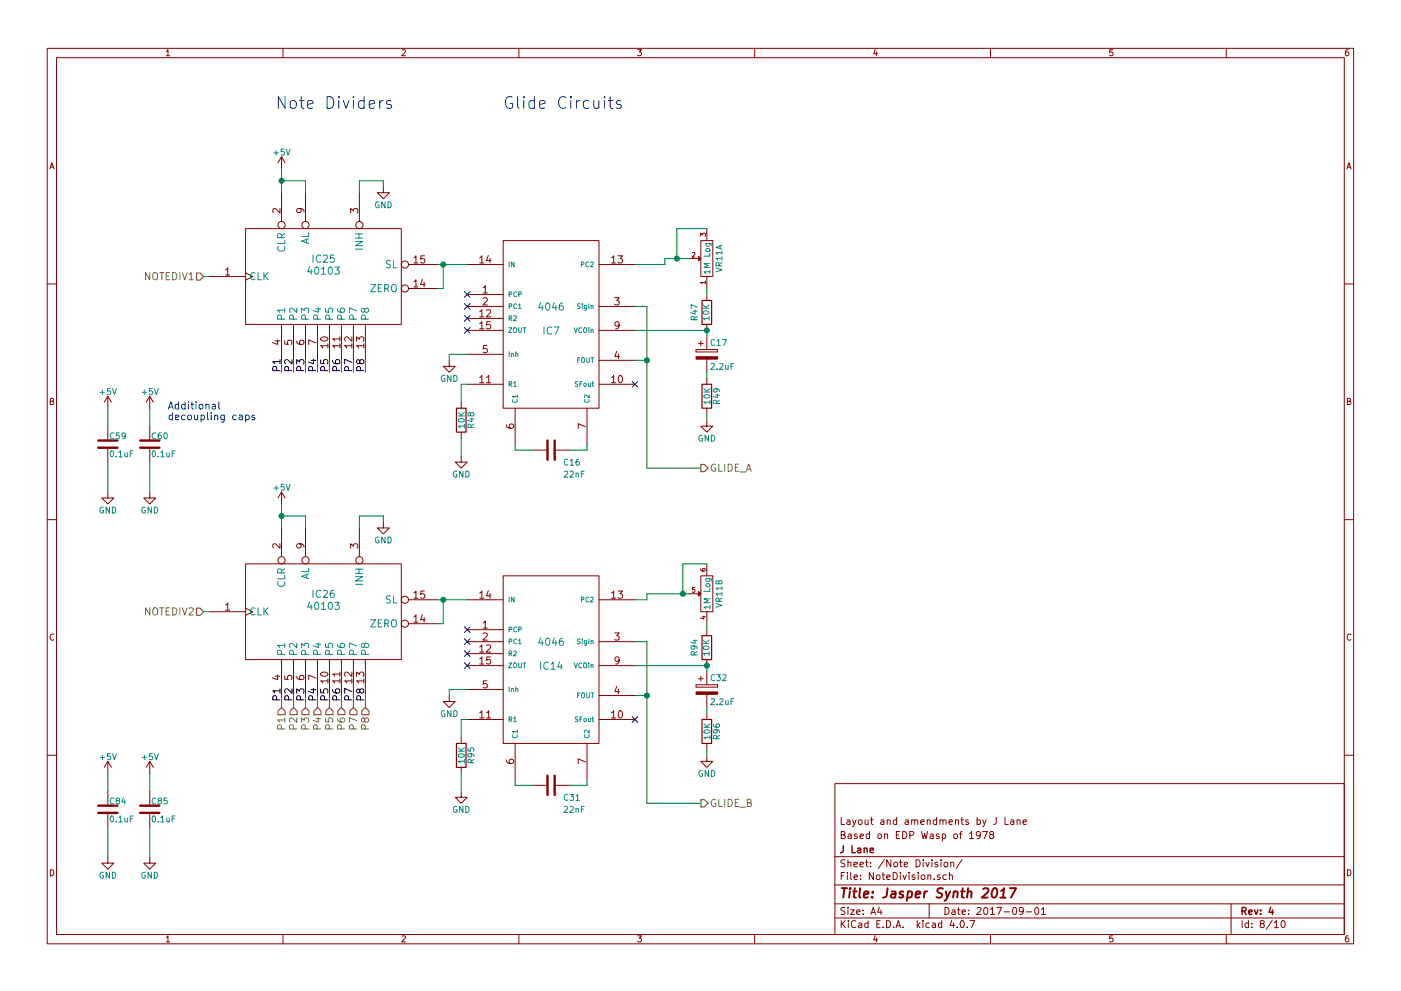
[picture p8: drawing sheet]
<svg xmlns="http://www.w3.org/2000/svg" width="297mm" height="210mm" viewBox="0 0 297 210" stroke-linecap="round" stroke-linejoin="round" font-family="sans-serif">
<g fill="none" stroke="#840000" stroke-width=".21">
<path d="M10 10.3h277v189.9h-277zM12 12.2h273v186.1h-273zM35.3 10.9l.3-.4v1.3M35.3 11.8h.7M60 10.3v1.9M85.2 10.6l.5-.1 .3 .4-.8 .9h.8M110 10.3v1.9M135.2 10.5h.8l-.4 .5 .3 .1 .1 .2-.1 .4-.2 .1-.5-.1M160 10.3v1.9M185.5 10.5l-.3 .9h.8M185.9 11v.8M210 10.3v1.9"/>
<path d="M235.9 10.5h-.6v.6h.6l.1 .5-.3 .2-.4-.1M260 10.3v1.9M285.9 10.5l-.4 .1-.2 .2-.1 .8 .3 .2 .4-.1 .1-.4-.1-.2-.4-.1-.3 .3M10.6 35.8l.4-1.3 .4 1.3M10.7 35.5h.6M59.7 33.3v2.5M59.7 33.3l-.8 1.2M59.7 33.3l.8 1.2M81.3 39.6v1.3h1.2l-1.2 1.3-1.3-1.3h1.3M285.6 35.8l.4-1.3 .4 1.3M285.7 35.5h.6M44.4 58.7h7.7"/>
<path d="M47.8 57.2l.5-.4v1.5M47.8 58.3h.9M52.1 48.5h33v20.3h-33zM52.1 57.9l1.5 .8-1.5 .7M59.4 44.2v1l-1.1-1-.5 .3 .2 .6M59.7 40.9v6.1M63.6 44.2l.3 .3v.3l-.3 .3h-.5l-.2-.6a.96 .96 0 0 1 1.5 .2v.3M64.8 40.9v6.1M74.3 45.2v-1l.6 .5 .3-.5 .5 .1 .2 .2-.2 .7M76.2 40.9v6.1M86.6 56.1h6.1M87.7 59.8l.5-.4v1.5"/>
<path d="M87.7 54.7l.5-.4v1.5M87.7 55.8h.9M89.6 59.3l-.4 1.1h.9M89.9 59.9v1M90 54.3h-.7l-.1 .7 .2-.1h.5l.2 .6-.3 .3-.6-.2M99.1 56.1h7.6M101.7 54.7l.5-.4v1.5M101.7 55.8h.9M103.5 54.2l-.4 1.1h1M103.9 54.8v1M106.7 51h20.3v35.6h-20.3zM127 56.1h7.6"/>
<path d="M129.6 54.7l.5-.4v1.5M129.6 55.8h.9M131 54.3h1l-.5 .6 .5 .2-.1 .5-.2 .2-.7-.2M146 54.9h2.1M146.8 53.6l.4-.1 .1 .3-.6 .8h.6M148.5 50.1v-.6l.4 .3 .1-.3h.5v.6M148.6 51h2.5v7.7h-2.5zM149.6 59.9h-1.1l.3 .3M149.6 59.7v.5M149.9 48.5v2.5M149.9 58.7v2.5M10 60.2h2"/>
<path d="M58.3 72.3h1.1M58.9 72.1v1l-1.1-.4M59.7 68.8v7.6M60.4 72.3v.7l.7 .1-.1-.3v-.5l.6-.1 .3 .3-.2 .6M62.2 68.8v7.6M62.9 72.3l.1 .5a.99 .99 0 0 0 1.4 0l-.1-.5-.5-.1-.3 .3v.3l.3 .3M64.8 68.8v7.6M67 72.8l-1.5-.7v1M67.3 68.8v7.6M68.1 71.7a.89 .89 0 0 1 1.4 .3 .86 .86 0 0 1-.8 .4 .86 .86 0 0 1-.7-.5zM69.5 73.3h-1.5l.4 .5M69.5 72.9v.9"/>
<path d="M69.8 68.8v7.6M72.1 73.3h-1.6l.5 .5M72.1 71.9h-1.6l.5 .5M72.1 71.5v.9M72.1 72.9v.9M72.4 68.8v7.6M74.6 73.3h-1.5l.4 .5M74.6 71.5v.9l-1.1-.9-.4 .3 .1 .6M74.6 72.9v.9M74.9 68.8v7.6M75.6 72.4v-.9l.6 .5 .3-.5h.5l.1 .3-.1 .6M77.1 73.3h-1.5l.4 .5"/>
<path d="M77.1 72.9v.9M77.5 68.8v7.6M86.6 61.2h6.1M87.7 60.9h.9M95.2 76.4v1.3h1.3l-1.3 1.3-1.2-1.3h1.2M99.1 62.5h7.6M99.1 65h7.6M99.1 75.2h7.6M99.1 70.1h7.6M99.1 67.6h7.6M101.7 66.1l.5-.4v1.5M101.7 68.7l.5-.5v1.6"/>
<path d="M101.7 67.2h.9M101.7 69.8h.9M102.4 61.1l.5-.5v1.5M102.4 63.3l.6-.1 .3 .4-.9 1.1h.9M102.4 62.1h.9M103.1 65.9l.6-.2 .3 .4-.9 1.1h.9M103.3 73.3h-.8l-.1 .8 .3-.2 .5 .1 .1 .6-.3 .2-.6-.1M104 68.2h-.8l-.1 .8 .3-.2 .5 .1 .1 .6-.3 .3-.6-.2M127 65h7.6M127 76.4h7.6M127 70.1h7.6M130.3 63.2h1l-.5 .5 .5 .3-.1 .5-.2 .2-.7-.2"/>
<path d="M130.8 74.5l-.4 1.1h.9M131.1 75.1v1M131.2 79.8l.3-.1a.81 .81 0 0 1 .5 .7 .81 .81 0 0 1-.5 .8l-.3-.2-.1-.4zM131.3 68.9l-.3 .3h-.3l-.3-.3 .1-.5 .5-.2a.96 .96 0 0 1-.2 1.6h-.3M147.6 74.2v.5zM147.6 74.7h4.5zM147.6 74.2h4.5zM148.1 72.9h1M148.6 72.4v1M149.9 62.5v1.2M149.9 68.8v1.3M149.9 71.4v2.8"/>
<path d="M149.9 76.2v2.8M152.1 74.2v.5zM285 60.2h2M10.7 85.1h.5l.1-.5-.6-.1v1.3h.5l.2-.4-.3-.3M22.9 84.1v2.5M22.9 90.4v2.8M22.9 95.2v2.8M22.9 84.1l-.8 1.2M22.9 84.1l.7 1.2M31.7 84.1v2.5M31.7 90.4v2.8M31.7 95.2v2.8"/>
<path d="M31.7 84.1l-.7 1.2M31.7 84.1l.8 1.2M97.8 96.8v1.2h1.3l-1.3 1.3-1.3-1.3h1.3M97.8 85.3v1.3M97.8 91.7v1.3M99.1 81.5h7.6M101.7 80.1l.5-.4v1.5M101.7 81.2h.9M103.1 80.1l.5-.4v1.5M103.1 81.2h.9M107.4 90.1v.4a.99 .99 0 0 0 1.5 0l-.2-.5h-.5l-.3 .3v.2l.3 .4M109.2 86.6v7.6"/>
<path d="M113 95.5h2.8M117.9 95.5h2.7M124.1 90.5l-1.5-.6v1M124.5 86.6v7.6M127 81.5h7.6M129.6 80.1l.5-.4v1.5M129.6 81.2h.9M149.9 89.1v1.3h1.2l-1.2 1.3-1.3-1.3h1.3M149.9 80.3v1.2M149.9 86.6v1.3M285.7 85.1h.5l.1-.5-.6-.1v1.3h.5l.2-.4-.3-.3M10 110.3h2"/>
<path d="M22.9 104.4v1.3h1.2l-1.2 1.2-1.3-1.2h1.3M31.7 104.4v1.3h1.3l-1.3 1.2-1.2-1.2h1.2M52.1 119.6h33v20.3h-33zM59.4 115.4v.9l-1.1-.9-.5 .3 .2 .6M59.7 104.4v2.5M59.7 112v6.1M59.7 104.4l-.8 1.3M59.7 104.4l.8 1.3M63.6 115.4l.3 .3v.2l-.3 .4-.5-.1-.2-.5a.96 .96 0 0 1 1.5 .1v.3M64.8 112v6.1M74.3 116.3v-.9l.6 .5 .3-.5h.5l.2 .3-.2 .6M76.2 112v6.1"/>
<path d="M81.3 110.7v1.3h1.2l-1.2 1.3-1.3-1.3h1.3M149.9 119.6v2.6M285 110.3h2M11.4 134.6a.58 .58 0 0 0-.8 .6 .58 .58 0 0 0 .8 .5M44.4 129.8h7.7M47.8 128.4l.5-.5v1.6M47.8 129.5h.9M52.1 129l1.5 .8-1.5 .8M59.7 139.9v7.7M62.2 139.9v7.7M64.8 139.9v7.7M67.3 139.9v7.7"/>
<path d="M69.8 139.9v7.7M72.4 139.9v7.7M74.9 139.9v7.7M77.5 139.9v7.7M86.6 132.3h6.1M86.6 127.2h6.1M87.7 130.9l.5-.4v1.5M87.7 125.8l.5-.4v1.5M87.7 132h.9M87.7 126.9h.9M89.6 130.4l-.4 1.1h.9M89.9 131v1"/>
<path d="M90 125.4h-.7l-.1 .7 .2-.1 .5 .1 .2 .5-.3 .3-.6-.1M99.1 127.2h7.6M99.1 133.6h7.6M99.1 136.1h7.6M99.1 138.7h7.6M101.7 137.3l.5-.5v1.5M101.7 125.8l.5-.4v1.5M101.7 139.8l.5-.4v1.5M101.7 126.9h.9M101.7 138.3h.9M102.4 132.2l.5-.5v1.6M102.4 134.4l.6-.1 .3 .4-.9 1.1h.9"/>
<path d="M102.4 133.3h.9M103.1 137l.6-.2 .3 .5-.9 1h.9M103.5 125.3l-.4 1.1h1M103.9 125.9v1M104 139.4h-.8l-.1 .7 .3-.2 .5 .1 .1 .6-.3 .3-.6-.2M106.7 122.2h20.3v35.5h-20.3zM127 127.2h7.6M127 136.1h7.6M129.6 125.8l.5-.4v1.5M129.6 126.9h.9M130.3 134.3h1l-.5 .6 .5 .2-.1 .6-.2 .1-.7-.1M131 125.4h1l-.5 .6 .5 .3-.1 .5-.2 .1-.7-.1"/>
<path d="M146 126h2.1M147.3 124.7h-.5v.4h.5v.5h-.5M148.5 120.7l.1 .4 .8 .1 .2-.2-.1-.4-.5 .1-.1 .3 .2 .2M148.6 122.2h2.5v7.6h-2.5zM148.9 130.9h.7M149.2 130.7v.6l-.7-.2M149.9 129.8v2.5M149.9 133.6v1.3M149.9 139.9v1.3M286.4 134.6a.58 .58 0 0 0-.8 .6 .58 .58 0 0 0 .8 .5M58.3 143.5h1.1M58.9 143.2v1l-1.1-.4"/>
<path d="M60.4 143.4v.7l.7 .1-.1-.2v-.5l.6-.2 .3 .3-.2 .6M62.9 143.5l.1 .4a.99 .99 0 0 0 1.4 0l-.1-.5-.5-.1-.3 .3v.3l.3 .3M67 143.9l-1.5-.7v1M68.1 142.8a.89 .89 0 0 1 1.4 .3 .86 .86 0 0 1-.8 .4 .86 .86 0 0 1-.7-.5zM69.5 144.5h-1.5l.4 .4M69.5 144v.9M72.1 144.5h-1.6l.5 .4M72.1 143h-1.6l.5 .5M72.1 142.6v.9M72.1 144v.9M74.6 144.5h-1.5l.4 .4M74.6 142.6v.9l-1.1-.9-.4 .3 .1 .6"/>
<path d="M74.6 144v.9M75.6 143.5v-.9l.6 .5 .3-.5 .5 .1 .1 .2-.1 .6M77.1 144.5h-1.5l.4 .4M77.1 144v.9M95.2 147.6v1.2h1.3l-1.3 1.3-1.2-1.3h1.2M97.8 156.5v1.2M99.1 146.3h7.6M99.1 141.2h7.6M99.1 152.6h7.6M101.7 151.2l.5-.4v1.5M101.7 152.3h.9M101.7 140.9h.9"/>
<path d="M103.1 151.2l.5-.4v1.5M103.1 152.3h.9M103.3 144.4h-.8l-.1 .8 .3-.2 .5 .1 .1 .6-.3 .3-.6-.2M109.2 157.7v7.6M124.5 157.7v7.6M127 147.6h7.6M127 141.2h7.6M127 152.6h7.6M129.6 151.2l.5-.4v1.5M129.6 152.3h.9M130.8 145.6l-.4 1.1h.9M131.1 146.2v1"/>
<path d="M131.2 150.9l.3-.1a.81 .81 0 0 1 .5 .8 .81 .81 0 0 1-.5 .7l-.3-.1-.1-.5zM131.3 140l-.3 .3h-.3l-.3-.3 .1-.5 .5-.1a.96 .96 0 0 1-.2 1.5h-.3M147.6 145.3v.5zM147.6 145.8h4.5zM147.6 145.3h4.5zM148.1 144h1M148.6 143.5v1M149.9 142.5v2.8M149.9 147.3v2.8M149.9 151.4v1.2M149.9 157.7v1.3M152.1 145.3v.5z"/>
<path d="M10 160.2h2M22.9 161.5v2.6M22.9 167.9v2.8M22.9 172.7v2.8M22.9 161.5l-.8 1.3M22.9 161.5l.7 1.3M31.7 161.5v2.6M31.7 167.9v2.8M31.7 172.7v2.8M31.7 161.5l-.7 1.3M31.7 161.5l.8 1.3M97.8 167.9v1.3h1.3l-1.3 1.2-1.3-1.2h1.3"/>
<path d="M97.8 162.8v1.3M107.4 161.2v.5a.99 .99 0 0 0 1.5 0l-.2-.5-.5-.1-.3 .3v.3l.3 .3M113 166.6h2.8M117.9 166.6h2.7M124.1 161.7l-1.5-.7v1M149.9 160.3v1.2h1.2l-1.2 1.3-1.3-1.3h1.3M177 166.3h108v32h-108zM178.4 177.1l.7-.1v-.4l-.2-.2h-.5v1.5h.5l.2-.1 .1-.4-.3-.3M178.4 173.4v1.5h.7M179.6 174h.6v.9M179.9 177h.5l.1 .9M180.2 174.3l-.7 .3 .2 .3 .5-.1"/>
<path d="M180.5 177.3l-.7 .3 .2 .3 .5-.1M180.8 173.9l.3 1M181.5 173.9l-.5 1.4-.2 .1M181.7 177l-.3-.1-.3 .2 .1 .3 .5 .1v.3h-.6M182.1 174.1l.2-.2 .4 .2 .1 .5-.1 .2-.4 .1-.2-.1zM182.3 177.4l.8-.1-.1-.3-.4-.1-.3 .2 .1 .7h.6M183.4 173.9l.1 .9 .3 .1 .2-.1M184 173.9v1M184.4 177l-.5-.1-.3 .3 .1 .6 .2 .1 .5-.1M184.4 176.4v1.5M184.6 173.9h.5M184.8 173.4v1.3l.3 .2"/>
<path d="M186.2 177.1l.2-.2 .4 .2 .1 .5-.1 .2-.4 .1-.2-.1zM186.8 174h.6v.9M187.4 174.3l-.7 .3 .2 .3 .5-.1M187.6 177.1l.2-.2 .3 .1 .1 .9M187.6 176.9v1M188.1 174.1l.2-.2 .4 .1v.9M188.1 173.9v1M190 177.1h.6M190.1 174l-.4-.1-.3 .3 .1 .6 .2 .1 .4-.1M190.1 173.4v1.5M190.8 176.4h-.8v1.5h.8M191.4 176.4a.76 .76 0 0 1 .9 .8 .76 .76 0 0 1-.9 .7z"/>
<path d="M191.9 174h.6l.1 .9M192.6 174.3l-.7 .3 .2 .3 .5-.1M192.9 177.2l.7-.1 .2-.2-.1-.3-.2-.2h-.6v1.5M193.3 174.1l.2-.2 .4 .1v.9M193.3 173.9v1M193.9 174.1l.3-.2 .3 .1 .1 .9M195.2 174.4l.7-.1v-.3l-.4-.1-.3 .2 .1 .7h.6M195.4 176.4l.3 1.5 .3-1 .3 1 .4-1.5M196.6 174.1l.2-.2 .4 .1v.9M196.6 173.9v1M197.2 177h.6l.1 .9M197.9 177.3l-.7 .3 .2 .3 .5-.1"/>
<path d="M198.6 174l-.5-.1-.2 .3v.6l.2 .1 .5-.1M198.6 173.4v1.5M199.1 177l-.4-.1-.2 .2 .1 .3 .5 .1v.3h-.6M199.3 174.1l.2-.2 .4 .1v.9M199.3 173.9v1M199.8 177l.4-.1 .3 .3-.1 .6h-.6M199.8 176.9v1.5M199.9 174.1l.3-.2 .3 .1 .1 .9M201.2 174.4l.7-.1v-.3l-.5-.1-.2 .2 .1 .7h.6M202.3 177.1l.2-.2 .4 .2 .1 .5-.1 .2-.4 .1-.2-.1zM202.6 174.1l.2-.2 .4 .1v.9M202.6 173.9v1"/>
<path d="M203.4 176.9h.6M203.7 173.9h.6M203.9 173.4v1.3l.4 .2M204 176.4l-.4 .3v1.2M205.3 174l-.3-.1-.3 .2 .1 .3 .5 .1v.3h-.6M205.6 176.9l.4-.5v1.5M205.6 177.9h.8M207.2 174l.4-.1 .3 .3-.2 .6h-.5M207.2 173.4v1.5M207.8 177.1l-.2 .3h-.3l-.3-.3v-.4l.3-.3h.3l.2 .3a1.01 1.01 0 0 1-.4 1.2h-.3M208.3 176.4h1l-.6 1.5M208.4 173.9l.3 1"/>
<path d="M209.1 173.9l-.5 1.4-.2 .1M210.1 177.1l-.3-.3 .1-.2 .2-.2 .4 .1 .2 .2-.1 .2-.5 .2-.3 .3v.2l.3 .3h.3l.3-.3v-.2l-.3-.3M211.2 173.4v1.3l-.6 .2M213.1 173.4v1.5h.7M214.3 174h.6v.9M214.9 174.3l-.7 .3 .3 .3 .4-.1M215.6 174.1l.2-.2 .4 .1 .1 .9M215.6 173.9v1M216.9 174.4l.7-.1v-.3l-.5-.1-.2 .2 .1 .7h.6M285 160.2h2M10.7 184.5a.65 .65 0 0 1 .7 .7 .65 .65 0 0 1-.7 .6zM22.9 181.9v1.2h1.2l-1.2 1.3-1.3-1.3h1.3"/>
<path d="M31.7 181.9v1.2h1.3l-1.3 1.3-1.2-1.3h1.2M35.3 198.9l.3-.4v1.3M35.3 199.8h.7M60 198.3v1.9M85.2 198.6l.5-.1 .3 .4-.8 .9h.8M110 198.3v1.9M135.2 198.5h.8l-.4 .5 .3 .1 .1 .2-.1 .4-.2 .1-.5-.1M160 198.3v1.9M177 194.8h108M177 191.8h108M177 187.8h108M177 181.8h108"/>
<path d="M178.4 195.3v1.5M178.4 185.8h.5M178.6 196l.6 .8M179.1 185.1h-.7v1.5M179.1 192.6l-.5-.1-.3 .3 .1 .3 .7 .4v.4l-.2 .1-.6-.1M179.1 182.5l-.5-.1-.3 .3 .1 .3 .7 .4v.4l-.2 .1-.6-.1M179.2 195.3l-.8 .9M179.7 185.1v.2M179.7 185.6v1M179.8 192.5v.2M179.8 183.1l.2-.2 .4 .1v.9M179.8 182.4v1.5"/>
<path d="M179.8 193v1M179.9 195.3v.2M179.9 195.8v1M180.3 193h.8l-.8 1h.8M180.4 185.1v1.3l.2 .2M181.1 183.4l.7-.1-.1-.3-.4-.1-.2 .2v.7h.6M181.1 186.1l.7-.1-.1-.3-.4-.1-.2 .2 .1 .7h.5M181.4 195.5a.71 .71 0 0 0-1 .5 .71 .71 0 0 0 .8 .8l.2-.1M181.6 193.5l.7-.1v-.3l-.4-.1-.3 .2 .1 .7h.6M182.1 195.9h.6v.9M182.3 183.4l.8-.1-.1-.3-.4-.1-.3 .2 .1 .7h.6M182.4 186.5v.1"/>
<path d="M182.4 185.7v.1M182.7 196.2l-.7 .3 .2 .3 .5-.1M183 193.9v.1M183 193.1v.1M183.5 182.9h.6M183.7 182.4v1.3l.4 .2M184 195.9l-.4-.1-.3 .3 .1 .6 .2 .1 .4-.1M184 195.3v1.5M184.6 183.8v.1M184.6 183v.1M184.7 194l.4-1.5 .5 1.5M184.8 193.6h.7"/>
<path d="M185.2 185.1v1.5l-.9-1.5v1.5M185.5 198.5l-.3 .9h.8M185.9 199v.8M185.9 185.7l.2-.1 .4 .1 .1 .6-.1 .2-.4 .1-.2-.1zM185.9 196h.5M186.4 192.5l-.3 1h.9M186.6 195.3h-.7v1.5h.7M186.8 193v1M187 185.6h.6M187.2 185.1v1.3l.4 .2M187.2 196.7v.1M187.5 182.3l-1.3 2"/>
<path d="M188 195.3a.76 .76 0 0 1 .8 .8 .76 .76 0 0 1-.8 .7zM188 186.1l.7-.1v-.3l-.5-.1-.2 .2 .1 .7h.6M188.9 182.4v1.5l-.9-1.5v1.5M189.4 185.1a.76 .76 0 0 1 .9 .8 .76 .76 0 0 1-.9 .7zM189.5 196.7v.1M189.6 183.1l.2-.2 .4 .2 .1 .5-.1 .2-.4 .1-.2-.1zM190 196.8l.4-1.5 .6 1.5M190.1 196.4h.7M190.7 182.9h.6M190.9 185.1v.2M190.9 185.6v1M190.9 182.4v1.3l.4 .2"/>
<path d="M191.4 185.6l.4 1 .4-1M191.5 196.7v.1M191.7 183.4l.7-.1v-.3l-.5-.1-.2 .2 .1 .7h.6M192.7 185.1v.2M192.7 185.6v1M194 185.7l-.4-.1-.2 .2v.2l.6 .2v.3h-.6M194.2 182.4a.76 .76 0 0 1 .9 .8 .76 .76 0 0 1-.9 .7zM194.5 195.3v1.5M194.6 196.3l.4 .5M194.7 185.1v.2M194.7 185.6v1M195 195.8l-.5 .6"/>
<path d="M195.4 185.7l.2-.1 .4 .1 .1 .6-.1 .2-.4 .1-.2-.1zM195.7 195.3v.2M195.7 195.8v1M195.7 182.4v.2M195.7 182.9v1M196.3 182.9l.3 1 .4-1M196.7 185.7l.2-.1 .4 .1 .1 .9M196.7 185.6v1M197 191.8v3M197 195.9l-.4-.1-.3 .3 .1 .6 .2 .1 .4-.1M197.6 182.4v.2M197.6 182.9v1"/>
<path d="M197.7 195.9h.6v.9M198.1 186.5v.1M198.3 196.2l-.7 .3 .2 .3 .5-.1M198.8 183l-.3-.1-.3 .2 .1 .3 .5 .1v.3h-.6M199.3 185.7l-.4-.1-.2 .2 .1 .2 .5 .2v.3h-.6M199.5 182.4v.2M199.5 182.9v1M199.7 195.9l-.5-.1-.2 .3v.6l.2 .1 .5-.1M199.7 195.3v1.5M200.2 183.1l.2-.2 .5 .2v.5l-.1 .2-.4 .1-.2-.1zM200.4 192.5a.76 .76 0 0 1 .8 .8 .76 .76 0 0 1-.8 .7zM200.6 185.7l-.4-.1-.3 .3 .1 .6 .2 .1 .4-.1"/>
<path d="M201.3 185.7l.2-.1 .4 .1v.9M201.3 185.1v1.5M201.6 183.1l.2-.2 .4 .1v.9M201.6 182.9v1M201.8 195.2l-.4 1.1h1M201.9 193.1h.5l.1 .9M202.2 195.8v1M202.5 193.4l-.7 .3 .2 .3 .5-.1M202.9 196.7v.1M203 193h.6M203.2 192.5v1.3l.4 .2M203.8 195.4l.1-.1a.8 .8 0 0 1 .6 .8 .8 .8 0 0 1-.6 .7 .97 .97 0 0 1-.1-1.4z"/>
<path d="M204 193.5l.7-.1-.1-.3-.4-.1-.2 .2 .1 .7h.5M204 182.3l-1.3 2M205.1 196.7v.1M205.4 193.9v.1M205.4 193.1v.1M205.6 195.3h1.1l-.7 1.5M207.1 192.7l.6-.2 .3 .5-.9 1h.9M208.7 192.7l.2-.2a.8 .8 0 0 1 .5 .8 .8 .8 0 0 1-.5 .7l-.3-.5zM210 193l.4-.5v1.5M210 194h.8M210 198.3v1.9M211.3 192.5h1l-.6 1.5"/>
<path d="M212.9 193.5h1.1M214.8 192.7l.2-.2a.8 .8 0 0 1 .6 .8 .8 .8 0 0 1-.6 .7l-.3-.5zM217 193.2l-.3 .3h-.3l-.3-.3v-.4l.3-.3h.3l.3 .3a1.01 1.01 0 0 1-.5 1.2h-.2M217.6 193.5h1.1M219.5 192.7l.2-.2a.8 .8 0 0 1 .6 .8 .8 .8 0 0 1-.6 .7l-.3-.5zM220.8 193l.4-.5v1.5M220.8 194h.9M235.9 198.5h-.6v.7l.6-.1 .1 .5-.3 .2-.4-.1M260 198.3v1.9M261 191.8v6.5M263.3 195.3v1.5M264.7 195.9l-.4-.1-.3 .3 .1 .6 .2 .1 .4-.1"/>
<path d="M264.7 195.3v1.5M265.4 196.7v.1M265.4 195.9v.1M267.5 196l-.3-.3 .1-.2 .2-.2 .4 .1 .1 .2v.2l-.5 .2-.3 .3v.2l.3 .3h.3l.2-.3v-.2l-.2-.3M269.7 195.2l-1.2 2M270.2 195.8l.4-.5v1.5M270.2 196.8h.8M271.8 195.5l.2-.2a.8 .8 0 0 1 .5 .8 .8 .8 0 0 1-.5 .7l-.4-.5zM285.7 184.5a.65 .65 0 0 1 .7 .7 .65 .65 0 0 1-.7 .6zM285.9 198.5l-.4 .1-.2 .3-.1 .7 .3 .2 .4-.1 .1-.4-.1-.2-.4-.1-.3 .3"/>
<circle cx="59.7" cy="47.7" r=".76"/>
<circle cx="64.8" cy="47.7" r=".76"/>
<circle cx="76.2" cy="47.7" r=".76"/>
<circle cx="85.9" cy="56.1" r=".76"/>
<circle cx="85.9" cy="61.2" r=".76"/>
<circle cx="59.7" cy="118.9" r=".76"/>
<circle cx="64.8" cy="118.9" r=".76"/>
<circle cx="76.2" cy="118.9" r=".76"/>
<circle cx="85.9" cy="132.3" r=".76"/>
<circle cx="85.9" cy="127.2" r=".76"/>
</g>
<g fill="none" stroke="#840000" stroke-width=".3">
<path d="M178.8 179.4l-.1 1.3-.5 .2M180.6 179.4v1.5h.8M183.2 179.9v1M181.9 180h.5l.1 .9M182.5 180.3l-.7 .3 .2 .3 .5-.1M183.2 180.1l.2-.2 .4 .1v.9M184.5 180.4l.7-.1-.1-.3-.4-.1-.2 .2 .1 .7h.5M263.3 193.3l.8-.1 .1-.2-.1-.3-.2-.2h-.6v1.5M263.7 193.3l.5 .7M264.8 193.5l.7-.1-.1-.3-.4-.1-.2 .2v.7h.6M266 193l.3 1 .4-1M267.3 193.9v.1"/>
<path d="M267.3 193.1v.1M269.4 192.5l-.3 1h.9M269.8 193v1"/>
</g>
<g fill="none" stroke="#840000" stroke-width=".41">
<path d="M178.5 188.4h1.1M179 188.4l-.2 2M180.2 189.1l-.2 1.3M180.3 188.4l-.1 .2 .2-.1-.1-.1-.1 .2M180.9 189.1h.7M181.2 188.4l-.2 1.8 .1 .1 .4 .1M182.4 188.4l-.2 1.8 .2 .2M183.2 189.8l.9-.2v-.4l-.6-.1-.3 .3v.9h.7M184.9 190.3v.1M185.1 189.2l-.1 .2-.1-.1 .2-.1-.1 .2M188.2 188.4l-.2 1.5a.73 .73 0 0 1-.8 .5M189.1 189.2h.7v1.2"/>
<path d="M189.9 189.6l-.7 .1a.4 .4 0 0 0-.3 .3 .4 .4 0 0 0 .2 .4l.7-.1M191.5 189.2l-.4-.1-.4 .4 .3 .3 .4 .1 .1 .3-.1 .1h-.8M192.5 189.2l.6-.1 .2 .2-.1 1a.67 .67 0 0 1-.8 0M192.5 189.1l-.2 2M194.1 189.8l1-.2v-.4l-.6-.1-.3 .3v.9h.7M196 189.1l-.1 1.3M196.6 189.1l-.4 .1-.2 .3M199.9 188.5l-.7-.1-.3 .2-.1 .6 .8 .4 .1 .5-.4 .3-.7-.1M200.5 189.1l.3 1.3M201.5 189.1l-.9 1.8-.3 .2M202.2 189.3l.3-.2 .5 .1-.1 1.2M202.2 189.1l-.1 1.3"/>
<path d="M203.8 189.1h.7M204.1 188.4l-.2 1.8 .1 .1 .4 .1M205.2 189.3l.3-.2 .4 .1v1.2M205.3 188.4l-.3 2M208.5 188.6l.3-.2h.4l.2 .1 .2 .5-1.4 1.4h1.2M210.7 188.5a.45 .45 0 0 1 .7 .3l-.2 1.3-.2 .2-.4 .1a1.27 1.27 0 0 1 .1-1.9zM212.1 190.4h1.1M212.2 189l.7-.6-.3 2M214.1 188.4h1.3l-1 2"/>
</g>
<g fill="none" stroke="#008484" stroke-width=".21">
<path d="M58.1 32.4h.9M58.5 31.9v1M60.2 31.6h-.6v.6h.6v.6l-.1 .1-.5-.1M60.7 31.6l.4 1.3 .4-1.3M54.1 58a.72 .72 0 0 0-1 .5 .72 .72 0 0 0 .7 .9l.3-.2M54.7 57.8v1.6h.7M56 57.8v1.6M56.2 58.5l.6 .9M56.8 57.8l-.8 .9M59 52.3a.72 .72 0 0 0 .5 1 .72 .72 0 0 0 .9-.7l-.2-.3M59.7 50.4l-.1-.7-.2-.2-.4 .1-.1 .3v.5h1.5M60.4 50.9v.8h-1.5"/>
<path d="M60.4 49.5l-.7 .6M65 50.8v.7M65.5 50.6l-1.6 .5 1.6 .6M65.5 49.4v.8h-1.6M65.6 56.6l-.3 1.1h.9M66 57.2v1M66.4 54.1v1.5M66.9 56.8l.2-.1a.81 .81 0 0 1 .5 .7 .81 .81 0 0 1-.5 .8l-.2-.2-.2-.4zM68 54.3a.72 .72 0 0 0-1 .5 .72 .72 0 0 0 .7 .8l.3-.1M68.1 57.1l.5-.4v1.5M68.1 58.2h.9M68.6 54.3l.5-.2 .3 .5-.9 1h.9"/>
<path d="M69.8 56.7h.2a.81 .81 0 0 1 .5 .7 .81 .81 0 0 1-.5 .8 .98 .98 0 0 1-.2-1.5zM70.8 54.1h-.7l-.1 .8 .2-.2 .5 .1 .2 .6-.3 .2-.6-.1M71 56.7h.9l-.5 .5 .5 .3v.5l-.3 .2-.6-.2M75.4 51.2h1.5l-1.5 .9h1.5M75.4 52.9h1.5M75.4 50.5h1.5M75.4 49.6h1.5M76.1 49.6v.9M80.3 42.9a.59 .59 0 0 0-.7 .5 .59 .59 0 0 0 .7 .6l.1-.5h-.3M81.6 42.8v1.3l-.7-1.3v1.3M82.2 42.8a.64 .64 0 0 1 .8 .7 .64 .64 0 0 1-.8 .6zM82.8 55.4l-.6-.1-.3 .3 .2 .4 .6 .2v.5l-.2 .1-.6-.1"/>
<path d="M83.4 55.3v1.5h.8M107.9 55.6v1M109 55.6v1l-.6-1v1M123.2 56.1h.5v-.5h-.5v1M124.8 55.7a.44 .44 0 0 0-.6 .4 .44 .44 0 0 0 .6 .4M125.2 55.7l.4-.1 .2 .3-.6 .7h.6M149.7 51.7h1.1l.1 .5M149.7 52.9l.6-.2 .2 .5-.2 .2h-.4l-.2-.2zM149.7 51.7v.3l.2 .2 .5-.1v-.4M150.5 57.7h-1.2l.3 .3M150.5 55.9h-1.2l.8 .4-.8 .5h1.2M150.5 53.7v.7h-1.2"/>
<path d="M150.5 57.3v.7M151.8 56.8l1.3 .5-1.3 .4M152.5 56.4l-.1-.6-.5-.1-.1 .7h1.3M152.7 52.2v.6M153.1 54.8h-1.3l.3 .4M153.1 53.6h-1.3l.3 .4M153.1 52l-1.3 .5 1.3 .4M153.1 55.7l-.6 .4M153.1 53.3v.7M153.1 54.5v.7M59.7 67.7l-.1-.7-.2-.2-.4 .1-.1 .2v.6h1.5M60.4 65.8h-1.5l.4 .5"/>
<path d="M60.4 65.4v.9M62.2 67.7l-.1-.7-.2-.2-.4 .1-.1 .2v.6h1.5M62.9 65.4v.9l-1.1-.9-.4 .3 .1 .6M63.9 66.3v-.9l.6 .5 .3-.5 .5 .1 .2 .2-.2 .6M64.7 67.7v-.7l-.3-.2-.3 .1-.2 .2v.6h1.6M67 65.5h1M67.3 67.7l-.1-.7-.2-.2-.4 .1-.1 .2v.6h1.5M67.5 65.3v1l-1.1-.4M69 65.5v.7l.7 .1-.1-.3 .1-.5 .6-.1 .2 .3-.1 .6M69.8 67.7l-.1-.7-.2-.2-.3 .1-.2 .2v.6h1.5M71.6 65.5v.5a.99 .99 0 0 0 1.5 0l-.2-.5-.5-.1-.3 .3v.3l.3 .3M72.4 67.7l-.1-.7-.2-.2-.4 .1-.1 .2v.6h1.5"/>
<path d="M74.9 67.7l-.1-.7-.2-.2-.4 .1-.1 .2v.6h1.5M75.6 66l-1.5-.7v1M77.3 65.7l.3-.3h.3l.3 .3-.2 .5-.4 .1-.2-.2-.3-.6-.2-.1-.2 .1-.1 .5 .2 .2 .2 .1 .3-.3M77.4 67.7v-.7l-.3-.2-.3 .1-.2 .2v.6h1.6M78.6 60.4h1l-1 1.5h1M80.2 61.1h.5M80.9 60.4h-.7v1.5h.7M81.6 61.2l.7-.1 .1-.2v-.4l-.3-.1h-.5v1.5M81.9 61.2l.5 .7M83.1 60.6a.5 .5 0 0 1 .6-.2 .5 .5 0 0 1 .3 .5v.8l-.3 .2a.53 .53 0 0 1-.7-.5zM94.3 79.7a.59 .59 0 0 0-.7 .6 .59 .59 0 0 0 .7 .5v-.4h-.2M95.6 79.6v1.3l-.7-1.3v1.3"/>
<path d="M96.2 79.6a.64 .64 0 0 1 .7 .7 .64 .64 0 0 1-.7 .6zM107.8 69.5h.7l-.7 1.1h.7M107.9 62.5l.5-.1v-.4l-.5-.1v1M107.9 65l.5-.1v-.4h-.5v1M107.9 67.5h.5v-.4l-.5-.1v1M107.9 74.6v1M108.2 67.5l.3 .5M108.4 75.1l.4-.1 .1 .6M108.4 74.9v.7M108.9 67.1l.4-.1 .2 .3-.6 .7h.6M109 69.6l.3-.1 .2 .2v.5l-.2 .4-.4-.2zM109.3 75.1l.4-.1 .1 .6"/>
<path d="M109.3 74.6v1M109.5 62a.44 .44 0 0 0-.6 .4 .44 .44 0 0 0 .6 .4M109.5 64.6a.44 .44 0 0 0-.6 .4 .44 .44 0 0 0 .6 .4M109.9 64.8l.3-.3v1M109.9 65.5h.6M110 62.5l.5-.1v-.4l-.5-.1v1M110 69.5v.9l.2 .2 .3-.2v-.9M110.9 69.5h.6M111.2 69.5v1.1M114.6 64.2l-.4 1.1h1M115 64.8v1M115.3 69.4v1.5"/>
<path d="M115.9 64.4l.2-.1a.81 .81 0 0 1 .5 .7 .81 .81 0 0 1-.5 .8 .98 .98 0 0 1-.2-1.4zM117 69.5a.72 .72 0 0 0-1.1 .5 .72 .72 0 0 0 .8 .9l.3-.2M117.5 69.4h1l-.7 1.5M117.5 64.2l-.4 1.1h1M117.9 64.8v1M119.3 64.3l-.4 .1a.99 .99 0 0 0 0 1.4l.5-.1 .1-.6-.3-.2h-.3l-.3 .2M121.7 69.5l.4 1.1 .3-1.1M122.5 76.4h.3M123 75.9h-.5v1M123 64.5h-.5v.3a.43 .43 0 0 1 .5 .6h-.6M123.3 69.6a.44 .44 0 0 0-.6 .4 .44 .44 0 0 0 .6 .5M123.4 75.9h.3l.2 .1 .1 .6-.3 .3-.4-.1z"/>
<path d="M123.4 64.5v.1M123.4 64.8v.7M123.9 69.6l.3-.1 .1 .2 .1 .5-.2 .4-.4-.2zM124.4 64.8v.8l-.1 .2h-.4M124.4 64.8h-.3l-.2 .2 .1 .4h.4M124.4 75.9v.8l.2 .2 .4-.2v-.8M124.8 69.5v.1M124.8 64.5v1M124.8 69.9v.7M125.3 64.9l.4-.1 .1 .7M125.3 70l.4-.1 .1 .7M125.3 64.8v.7"/>
<path d="M125.3 69.9v.7M125.3 75.9h.6M125.6 75.9v1M146.9 66h.9M147.2 67.8l-.1-.6h-.5l-.1 .6h1.3M147.4 65.9v.7l-.9-.3M147.8 65.2l-1.3-.6v.9M147.8 67.1l-.6 .4M149.1 65.4h1.2M149.1 64.7l.7 .7M149.1 66.1a.76 .76 0 0 1 1.2 .3 .74 .74 0 0 1-1.2-.1zM150.3 67.5h-1.2l.3 .4"/>
<path d="M150.3 67.2v.7M150.3 64.7l-.7 .5M150.7 77.2l.5-.1 .3 .4-.8 .9h.8M151.5 72.1a.56 .56 0 0 0-.8 .6 .56 .56 0 0 0 .8 .5M152 72.4l.4-.4v1.3M152 78.3v.1M152 73.3h.7M152.6 77.2l.5-.1 .2 .4-.8 .9h.8M153.2 72h.8l-.5 1.3M153.8 77.5l.1 .8 .3 .1 .2-.1M154.4 77.5v.9M155 77.7h.4"/>
<path d="M155.6 77.1h-.6v1.3M21.2 83.2h1M21.7 82.7v1M23.4 82.4h-.6v.6h.6v.6l-.2 .1-.4-.1M23.5 95.8l.1-.1a.67 .67 0 0 1 .5 .6 .67 .67 0 0 1-.5 .6l-.2-.5zM23.9 82.4l.4 1.3 .4-1.3M24.1 91.9a.56 .56 0 0 0-.7 .6 .56 .56 0 0 0 .7 .5M24.6 96.8v.1M25.2 96l.4-.3v1.2M25.2 96.9h.7M25.3 91.8h-.6l-.1 .6h.7v.6l-.2 .1-.5-.1M26.5 96.1v.7l.3 .1 .2-.1"/>
<path d="M26.6 92.4l-.3 .2h-.3l-.1-.7 .4-.1 .3 .3-.1 .7-.3 .3h-.2M27 96.1v.8M27.6 96.2h.4M28.2 95.7h-.6v1.2M30.1 83.2h1M30.6 82.7v1M32.3 82.4h-.6l-.1 .6h.7v.6l-.2 .1-.5-.1M32.4 95.8l.1-.1a.67 .67 0 0 1 .5 .6 .67 .67 0 0 1-.5 .6l-.2-.5zM32.7 82.4l.4 1.3 .5-1.3M33 91.9a.56 .56 0 0 0-.7 .6 .56 .56 0 0 0 .7 .5M33.5 96.8v.1M34.1 96l.3-.3v1.2"/>
<path d="M34.1 96.9h.7M34.1 91.8l-.3 .1-.2 .2-.1 .8 .3 .2 .4-.1-.1-.6-.3-.1-.3 .3M34.8 91.9l.2-.1a.67 .67 0 0 1 .5 .7 .67 .67 0 0 1-.5 .6l-.3-.5zM35.4 96.1v.7l.3 .1 .2-.1M35.9 96.1v.8M36.5 96.2h.4M37.1 95.7h-.6v1.2M97.2 88.3h1.3M97.2 87.5l.7 .8M97.2 89a.76 .76 0 0 1 1.3 .2 .74 .74 0 0 1-1.3-.1zM98.1 100v1.2l-.7-1.2v1.2M98.5 90.4h-1.3l.3 .3"/>
<path d="M98.5 90v.7M98.5 87.5l-.8 .6M98.8 100a.64 .64 0 0 1 .7 .6 .64 .64 0 0 1-.7 .6zM99.6 88.9h.9M99.7 87.8l.3-.3 .4 .1 .1 .2-.1 .4-.4 .1-.2-.1-.2-.6h-.3v.6l.2 .1 .2-.3M99.9 90.7l-.1-.6-.5-.1-.1 .7h1.3M100.1 88.7v.8l-1-.3M100.5 90l-.6 .4M107.9 81.5h.5v-.5h-.5v1M108.2 81.5l.3 .5M108.8 84.8a.44 .44 0 0 0 .4 .6 .44 .44 0 0 0 .4-.6M108.9 81.3l.3-.3v1"/>
<path d="M108.9 82h.6M109.7 84.1h-1l.3 .3M109.7 83.8v.6M120.4 97.5a.56 .56 0 0 0-.8 .6 .56 .56 0 0 0 .8 .5M120.9 97.8l.4-.4v1.3M120.9 98.7h.7M122.5 81h-.5v.4a.43 .43 0 0 1 .5 .5h-.6M122.7 97.4l-.3 .1-.2 .2-.1 .7 .3 .3 .4-.1-.1-.6-.3-.1-.3 .2M123 81.5h.3M123.4 81h-.4v1M123.9 81.4l.2-.1 .2 .2v.3l-.2 .2-.3-.2zM123.9 100h-.6v1.2"/>
<path d="M124 84.8a.44 .44 0 0 0 .4 .6 .44 .44 0 0 0 .4-.6M124.7 81.3l.1 .6h.4M124.9 83.8v.6l-.7-.6-.3 .2 .1 .4M125.2 81.3v.7M125.5 81.3h.4M125.7 81v.8l.2 .2M148.9 92.4a.59 .59 0 0 0-.7 .6 .59 .59 0 0 0 .7 .5v-.4h-.2M149.3 83.2h1.2M149.3 82.5l.7 .7M149.3 83.9a.76 .76 0 0 1 1.2 .3 .74 .74 0 0 1-1.2-.2zM150.2 92.3v1.3l-.7-1.3v1.3M150.5 85.3h-1.2l.3 .4"/>
<path d="M150.5 85v.7M150.5 82.5l-.7 .5M150.8 92.3a.64 .64 0 0 1 .7 .7 .64 .64 0 0 1-.7 .6zM151.7 83.8h.9M151.8 82.5l.3 .2-.1 .4h-.6l-.1-.4 .2-.2h.7l.4 .3v.3M151.9 85.6v-.6h-.5l-.1 .6h1.3M152.1 83.6v.8l-.9-.3M152.6 84.9l-.7 .4M21.9 107.6a.59 .59 0 0 0-.7 .6 .59 .59 0 0 0 .7 .6v-.5h-.2M23.2 107.6v1.3l-.7-1.3v1.3M23.8 107.6a.64 .64 0 0 1 .7 .6 .64 .64 0 0 1-.7 .7zM30.8 107.6a.59 .59 0 0 0-.7 .6 .59 .59 0 0 0 .7 .6v-.5h-.2"/>
<path d="M32.1 107.6v1.3l-.7-1.3v1.3M32.7 107.6a.64 .64 0 0 1 .7 .6 .64 .64 0 0 1-.7 .7zM58.1 103.6h.9M58.5 103.1v.9M60.2 102.8h-.6v.5h.6v.6l-.1 .1-.5-.1M60.7 102.8l.4 1.2 .4-1.2M80.3 114a.59 .59 0 0 0-.7 .6 .59 .59 0 0 0 .7 .5l.1-.5h-.3M81.6 113.9v1.3l-.7-1.3v1.3M82.2 113.9a.64 .64 0 0 1 .8 .7 .64 .64 0 0 1-.8 .6zM96.8 100a.59 .59 0 0 0-.7 .6 .59 .59 0 0 0 .7 .6l.1-.5h-.3M119.6 100.1l.5-.1 .2 .3-.7 .9h.7M120.9 100.1l.4-.1 .3 .3-.8 .9h.8"/>
<path d="M122.1 100.5l.2-.1 .3 .1 .1 .7M122.1 100.4v.8M123.3 100.6h.4M54.1 129.1a.72 .72 0 0 0-1 .5 .72 .72 0 0 0 .7 .9l.3-.2M54.7 129v1.5h.7M56 129v1.5M56.2 129.6l.6 .9M56.8 129l-.8 .8M59 123.4a.72 .72 0 0 0 .5 1.1 .72 .72 0 0 0 .9-.8l-.2-.3M59.7 121.6l-.1-.8-.2-.1h-.4l-.1 .3v.6h1.5M59.7 138.8l-.1-.7-.2-.2-.4 .1-.1 .2v.6h1.5M60.4 122.1v.7h-1.5"/>
<path d="M60.4 136.9h-1.5l.4 .5M60.4 136.5v.9M60.4 120.7l-.7 .5M62.2 138.8l-.1-.7-.2-.2-.4 .1-.1 .2v.6h1.5M62.9 136.5v.9l-1.1-.9-.4 .3 .1 .6M63.9 137.4v-.9l.6 .5 .3-.5 .5 .1 .2 .2-.2 .6M64.7 138.8v-.7l-.3-.2-.3 .1-.2 .2v.6h1.6M65 121.9v.8M65.5 121.8l-1.6 .5 1.6 .5M65.5 120.5v.8h-1.6M65.6 127.7l-.3 1.1h.9M66 128.3v1"/>
<path d="M66.4 125.2v1.6M66.9 127.9l.2-.1a.81 .81 0 0 1 .5 .7 .81 .81 0 0 1-.5 .8l-.2-.1-.2-.5zM67 136.6h1M67.3 138.8l-.1-.7-.2-.2-.4 .1-.1 .2v.6h1.5M67.5 136.4v1l-1.1-.4M68 125.4a.72 .72 0 0 0-1 .5 .72 .72 0 0 0 .7 .9l.3-.2M68.1 128.2l.5-.4v1.5M68.1 129.3h.9M68.6 125.4l.5-.2 .3 .5-.9 1.1h.9M69 136.6v.7l.7 .1-.1-.2 .1-.6 .6-.1 .2 .3-.1 .6M69.7 127.9l.3-.1a.81 .81 0 0 1 .5 .7 .81 .81 0 0 1-.5 .8l-.3-.1-.1-.5zM69.8 138.8l-.1-.7-.2-.2-.3 .1-.2 .2v.6h1.5"/>
<path d="M70.7 125.2l-.4 .1a.99 .99 0 0 0 0 1.5l.5-.2 .1-.5-.3-.3h-.3l-.3 .3M71 127.8h.9l-.5 .6 .5 .2v.6l-.3 .1-.6-.1M71.6 136.6v.5a.99 .99 0 0 0 1.5 0l-.2-.5-.5-.1-.3 .3v.3l.3 .3M72.4 138.8l-.1-.7-.2-.2-.4 .1-.1 .2v.6h1.5M74.9 138.8l-.1-.7-.2-.2-.4 .1-.1 .2v.6h1.5M75.4 122.3h1.5l-1.5 .9h1.5M75.4 124h1.5M75.4 121.6h1.5M75.4 120.7h1.5M75.6 137.1l-1.5-.7v1M76.1 120.7v.9M77.3 136.8l.3-.3h.3l.3 .3-.2 .5-.4 .1-.2-.2-.3-.6-.2-.1-.2 .1-.1 .5 .2 .2 .2 .1 .3-.3"/>
<path d="M77.4 138.8v-.7l-.3-.2-.3 .1-.2 .2v.6h1.6M78.6 131.5h1l-1 1.5h1M80.2 132.2h.5M80.9 131.5h-.7v1.5h.7M81.6 132.3l.7-.1 .1-.2v-.4l-.3-.1h-.5v1.5M81.9 132.3l.5 .7M82.8 126.5l-.6-.1-.2 .2v.4l.7 .3 .1 .4-.3 .2h-.6M83.2 131.6a.5 .5 0 0 1 .6-.1 .5 .5 0 0 1 .2 .5v.8l-.3 .2a.53 .53 0 0 1-.7-.5v-.5zM83.4 126.4v1.5h.8M107.9 133.6l.5-.1v-.4l-.5-.1v1.1M107.9 136.1h.5v-.5h-.5v1M107.9 138.7l.5-.1v-.4l-.5-.1v1"/>
<path d="M107.9 126.7v1M108.2 138.7l.3 .4M108.9 138.2l.4-.1 .2 .3-.6 .7h.6M109 126.7v1l-.6-1v1M109.5 133.1a.44 .44 0 0 0-.6 .4 .44 .44 0 0 0 .6 .5M109.5 135.7a.44 .44 0 0 0-.6 .4 .44 .44 0 0 0 .6 .4M109.9 135.9l.3-.3v1M109.9 136.6h.6M110 133.6l.5-.1v-.4l-.5-.1v1.1M114.6 135.3l-.4 1.1h1M115 135.9v1M115.8 135.6l.3-.2a.81 .81 0 0 1 .5 .8 .81 .81 0 0 1-.5 .7l-.3-.1-.1-.5z"/>
<path d="M117.5 135.3l-.4 1.1h1M117.9 135.9v1M119.3 135.4l-.4 .1a.99 .99 0 0 0 0 1.4l.5-.1 .1-.5-.3-.3h-.3l-.3 .3M123 135.6h-.5v.4a.43 .43 0 0 1 .5 .5h-.6M123.2 127.2h.5v-.5h-.5v1M123.4 135.6v.1M123.4 135.9v.7M124.4 135.9v.8l-.1 .2h-.4M124.4 136l-.3-.1-.2 .2 .1 .4h.4M124.8 126.8a.44 .44 0 0 0-.6 .4 .44 .44 0 0 0 .6 .4M124.8 135.6v1M125.2 126.8l.4-.1 .2 .3-.6 .7h.6"/>
<path d="M125.3 136h.4l.1 .6M125.3 135.9v.7M146.9 135.9h.9M147.1 137l.2 .3-.1 .3-.6 .1-.1-.4 .3-.3 .7 .1 .3 .3v.2M147.2 139l-.1-.7h-.5l-.1 .7h1.3M147.4 135.8v.7l-.9-.3M147.8 138.2l-.6 .5M149.1 136.5h1.2M149.1 135.8l.7 .7M149.1 137.3a.76 .76 0 0 1 1.2 .2 .74 .74 0 0 1-1.2-.1zM149.7 122.8h1.1l.1 .5M149.7 124l.6-.2 .2 .5-.2 .2h-.4l-.2-.2z"/>
<path d="M149.7 122.8v.3l.2 .3 .5-.1v-.5M150.3 138.7h-1.2l.3 .3M150.3 138.3v.7M150.3 135.8l-.7 .5M150.5 128.8h-1.2l.3 .4M150.5 127h-1.2l.8 .5-.8 .4h1.2M150.5 124.9v.6h-1.2M150.5 128.4v.8M151.8 128l1.3 .4-1.3 .4M152.4 123.4l.2-.2 .5 .2v.5h-1.3l.1-.6h.4l.1 .6M152.5 127.6l-.1-.6-.5-.1-.1 .7h1.3M153.1 126h-1.3l.3 .4"/>
<path d="M153.1 124.8h-1.3l.3 .3M153.1 124.4v.7M153.1 125.6v.8M153.1 126.9l-.6 .4M23.4 159.9h-.6v.6h.6v.6l-.2 .1-.4-.1M23.9 159.9l.4 1.3 .4-1.3M32.3 159.9h-.6l-.1 .6h.7v.6l-.2 .1-.5-.1M32.7 159.9l.4 1.3 .5-1.3M94.3 150.8a.59 .59 0 0 0-.7 .6 .59 .59 0 0 0 .7 .6v-.5h-.2M95.6 150.8v1.2l-.7-1.2v1.2M96.2 150.8a.64 .64 0 0 1 .7 .6 .64 .64 0 0 1-.7 .6zM97.2 159.4h1.3"/>
<path d="M97.2 158.7l.7 .7M98.5 158.7l-.8 .5M99.2 158.7v.6l.6 .1v-.7h.6l.1 .2-.1 .5M99.7 159.9l.3 .2-.1 .4h-.6l-.1-.4 .2-.2h.8l.3 .3v.3M107.8 140.7h.7l-.7 1h.7M107.9 152.6h.5v-.5h-.5v1M107.9 145.7v1.1M108.2 152.6l.3 .5M108.4 146.2l.4-.1 .1 .7M108.4 146.1v.7M108.8 155.9a.44 .44 0 0 0 .4 .6 .44 .44 0 0 0 .4-.6M108.9 152.4l.3-.3v1"/>
<path d="M108.9 153.1h.6M109 140.7h.3l.2 .1v.5l-.2 .4-.4-.2zM109.3 146.2l.4-.1 .1 .7M109.3 145.7v1.1M109.7 155.2h-1l.3 .3M109.7 154.9v.6M110 140.7v.8l.2 .2 .3-.2v-.8M110.9 140.7h.6M111.2 140.7v1M114.6 140.5v1.5M116.3 140.6a.72 .72 0 0 0-1.1 .5 .72 .72 0 0 0 .8 .9l.3-.1M116.8 140.9l.5-.4v1.5"/>
<path d="M116.8 142h.9M118.6 140.4l-.3 1.1h.9M119 141v1M121.7 140.7l.4 1 .3-1M122.5 147.5h.3M122.5 152.1h-.5v.4a.43 .43 0 0 1 .5 .5l-.6 .1M123 147h-.5v1M123 152.6h.3M123.3 140.8a.44 .44 0 0 0-.6 .4 .44 .44 0 0 0 .6 .4M123.4 147.1l.3-.1 .2 .2 .1 .5-.3 .3-.4-.1zM123.4 152.1h-.4v1M123.9 140.7h.3l.1 .1 .1 .5-.2 .4-.4-.2z"/>
<path d="M123.9 152.5l.2-.1 .2 .2v.3l-.2 .2-.3-.2zM124 155.9a.44 .44 0 0 0 .4 .6 .44 .44 0 0 0 .4-.6M124.4 147v.8l.2 .2 .4-.2v-.8M124.7 152.4l.1 .7 .4-.1M124.8 140.7v.1M124.8 141v.7M124.9 154.9v.6l-.7-.6-.3 .2 .1 .4M125.2 152.4v.7M125.3 141.1l.4-.1 .1 .7M125.3 141v.7M125.3 147h.6M125.5 152.4h.4"/>
<path d="M125.6 147v1M125.7 152.1v.9l.2 .1M149.3 154.3h1.2M149.3 153.6l.7 .7M149.3 155a.76 .76 0 0 1 1.2 .3 .74 .74 0 0 1-1.2-.1zM150.5 156.4h-1.2l.3 .4M150.5 156.1v.7M150.5 153.6l-.7 .5M150.7 148.3l.5-.1 .3 .4-.8 .9h.8M151.3 153.7v.4l.3 .1 .7 .1 .3-.2-.2-.5-.6 .1v.4l.2 .2M151.5 143.3a.56 .56 0 0 0-.8 .5 .56 .56 0 0 0 .8 .5M151.8 154.8l.3 .2-.1 .4-.6 .1-.1-.5 .2-.2 .7 .1 .4 .3v.2"/>
<path d="M151.9 143.1h.8l-.4 .5 .4 .1v.6l-.2 .1-.6-.1M151.9 156.7v-.6h-.5l-.1 .6h1.3M152 149.4v.1M152.6 156l-.7 .4M152.6 148.3l.5-.1 .2 .4-.8 .9h.8M153.2 143.3l.5-.2 .2 .4-.7 .9h.7M153.8 148.6l.1 .8 .3 .1 .2-.1M154.4 148.6v.9M155 148.8h.4M155.6 148.2h-.6v1.3M21.2 160.7h1M21.7 160.2v1"/>
<path d="M23.5 173.2l.1-.1a.67 .67 0 0 1 .5 .7 .67 .67 0 0 1-.5 .6l-.2-.5zM24.1 169.4a.56 .56 0 0 0-.7 .5 .56 .56 0 0 0 .7 .6M24.6 174.3v.1M24.9 169.8l-.3-.2 .1-.2h.6v.3l-.6 .2-.1 .2 .1 .4 .2 .1h.2l.2-.3v-.3l-.2-.2M25.2 173.5l.4-.4v1.3M25.2 174.4h.7M26.1 169.2l-.2 .9h.7M26.4 169.7v.9M26.5 173.5v.8l.3 .1 .2-.1M27 173.5v.9M27.6 173.7h.4M28.2 173.1h-.6v1.3"/>
<path d="M30.1 160.7h1M30.6 160.2v1M32.4 173.2l.1-.1a.67 .67 0 0 1 .5 .7 .67 .67 0 0 1-.5 .6l-.2-.5zM33 169.4a.56 .56 0 0 0-.7 .5 .56 .56 0 0 0 .7 .6M33.5 174.3v.1M33.8 169.8l-.3-.2 .1-.2h.6v.3l-.6 .2-.1 .2 .1 .4 .2 .1h.2l.2-.3v-.3l-.2-.2M34.1 173.5l.3-.4v1.3M34.1 174.4h.7M35.4 173.5v.8l.3 .1 .2-.1M35.4 169.3h-.6l-.1 .6h.7v.6l-.2 .1-.5-.1M35.9 173.5v.9M36.5 173.7h.4"/>
<path d="M37.1 173.1h-.6v1.3M96.8 171.1a.59 .59 0 0 0-.7 .6 .59 .59 0 0 0 .7 .6l.1-.5h-.3M97.2 160.1a.76 .76 0 0 1 1.3 .3 .74 .74 0 0 1-1.3-.2zM98.1 171.1v1.3l-.7-1.3v1.3M98.5 161.5h-1.3l.3 .4M98.5 161.2v.7M98.8 171.1a.64 .64 0 0 1 .7 .6 .64 .64 0 0 1-.7 .7zM99.9 161.8l-.1-.6h-.5l-.1 .6h1.3M100.5 161.1l-.6 .4M119.6 171.2l.5-.1 .2 .3-.7 1h.7M120.4 168.7a.56 .56 0 0 0-.8 .5 .56 .56 0 0 0 .8 .5M120.8 168.5h.8l-.4 .5 .4 .1v.6l-.2 .1-.6-.1"/>
<path d="M120.9 171.2l.4-.1 .3 .3-.8 1h.8M122.1 168.9l.4-.4v1.3M122.1 171.6l.2-.1 .3 .1 .1 .8M122.1 171.5v.9M122.1 169.8h.7M123.3 171.7h.4M123.9 171.1h-.6v1.3M148.9 163.5a.59 .59 0 0 0-.7 .6 .59 .59 0 0 0 .7 .6v-.5h-.2M150.2 163.5v1.2l-.7-1.2v1.2M150.8 163.5a.64 .64 0 0 1 .7 .6 .64 .64 0 0 1-.7 .6zM21.9 185.1a.59 .59 0 0 0-.7 .6 .59 .59 0 0 0 .7 .6v-.5h-.2M23.2 185.1v1.2l-.7-1.2v1.2"/>
<path d="M23.8 185.1a.64 .64 0 0 1 .7 .6 .64 .64 0 0 1-.7 .6zM30.8 185.1a.59 .59 0 0 0-.7 .6 .59 .59 0 0 0 .7 .6v-.5h-.2M32.1 185.1v1.2l-.7-1.2v1.2M32.7 185.1a.64 .64 0 0 1 .7 .6 .64 .64 0 0 1-.7 .6z"/>
</g>
<g fill="none" stroke="#008400" stroke-width=".21">
<path d="M59.7 35.8v5.1M59.7 38.3h5.1v2.6M81.3 39.6v-1.3h-5.1v2.6M43.2 58.7h1.2M92.7 56.1h6.4M94 56.1v5.1h-1.3M146 54.9h-5v1.2h-6.4M149.9 48.5h-6.4v6.4M59.7 76.4v2.6M62.2 76.4v2.6M64.8 76.4v2.6M67.3 76.4v2.6"/>
<path d="M69.8 76.4v2.6M72.4 76.4v2.6M74.9 76.4v2.6M77.5 76.4v2.6M99.1 75.2h-3.9v1.2M134.6 70.1h15.3v1.3M134.6 65h2.6v34.3h11.4M134.6 76.4h2.6M149.9 61.2v1.3M149.9 79v1.3M22.9 86.6v3.8M22.9 98v6.4"/>
<path d="M31.7 86.6v3.8M31.7 98v6.4M97.8 93v3.8M99.1 81.5h-1.3v3.8M109.2 94.2v1.3h3.8M124.5 94.2v1.3h-3.9M149.9 87.9v1.2M59.7 106.9v5.1M59.7 109.5h5.1v2.5M81.3 110.7v-1.2h-5.1v2.5M149.9 119.6h-5.1v6.4M43.2 129.8h1.2"/>
<path d="M92.7 127.2h6.4M94 127.2v5.1h-1.3M134.6 136.1h2.6v34.3h11.4M146 126h-8.8v1.2h-2.6M149.9 132.3v1.3M59.7 147.6v2.5M62.2 147.6v2.5M64.8 147.6v2.5M67.3 147.6v2.5M69.8 147.6v2.5M72.4 147.6v2.5M74.9 147.6v2.5"/>
<path d="M77.5 147.6v2.5M99.1 146.3h-3.9v1.3M99.1 152.6h-1.3v3.9M134.6 141.2h15.3v1.3M134.6 147.6h2.6M149.9 150.1v1.3M149.9 159v1.3M22.9 164.1v3.8M22.9 175.5v6.4M31.7 164.1v3.8M31.7 175.5v6.4M97.8 164.1v3.8"/>
<path d="M109.2 165.3v1.3h3.8M124.5 165.3v1.3h-3.9"/>
</g>
<g fill="#008400" stroke="#008400" stroke-width=".25">
<circle cx="59.7" cy="38.3" r=".51"/>
<circle cx="94" cy="56.1" r=".51"/>
<circle cx="149.9" cy="70.1" r=".51"/>
<circle cx="137.2" cy="76.4" r=".51"/>
<circle cx="59.7" cy="109.5" r=".51"/>
<circle cx="94" cy="127.2" r=".51"/>
<circle cx="149.9" cy="141.2" r=".51"/>
<circle cx="137.2" cy="147.6" r=".51"/>
<circle cx="143.5" cy="54.9" r=".51"/>
<circle cx="144.8" cy="126" r=".51"/>
</g>
<path d="M20.8 95h4.1M20.8 93.5h4.1M29.7 95h4.1M29.7 93.5h4.1M116.1 93.5v4M117.6 93.5v4M20.8 172.5h4.1M20.8 170.9h4.1M29.7 172.5h4.1M29.7 170.9h4.1M116.1 164.6v4.1M117.6 164.6v4.1" fill="none" stroke="#840000" stroke-width=".51"/>
<path d="M148.8 63.7h2.1v5.1h-2.1zM96.8 86.6h2v5.1h-2zM148.8 81.5h2.1v5.1h-2.1zM148.8 134.9h2.1v5h-2.1zM96.8 157.7h2v5.1h-2zM148.8 152.6h2.1v5.1h-2.1z" fill="none" stroke="#840000" stroke-width=".25"/>
<g fill="#840000" stroke="#840000" stroke-width=".21">
<path d="M147.6 75.7h4.5v.5h-4.5z"/>
<path d="M148.1 54.4l.5 .5-.5 .5z"/>
<path d="M147.6 146.8h4.5v.5h-4.5z"/>
<path d="M148.1 125.5l.5 .5-.5 .5z"/>
</g>
<g fill="none" stroke="#000084" stroke-width=".21">
<path d="M98.5 69.5l1.2 1.2M98.5 66.9l1.2 1.3M98.5 64.4l1.2 1.2M98.5 61.9l1.2 1.2M99.7 69.5l-1.2 1.2M99.7 66.9l-1.2 1.3M99.7 64.4l-1.2 1.2M99.7 61.9l-1.2 1.2M134 80.9l1.2 1.2M135.2 80.9l-1.2 1.2M98.5 138.1l1.2 1.2M98.5 135.5l1.2 1.2"/>
<path d="M98.5 133l1.2 1.2M99.7 138.1l-1.2 1.2M99.7 135.5l-1.2 1.2M99.7 133l-1.2 1.2M98.5 140.6l1.2 1.2M99.7 140.6l-1.2 1.2M134 152l1.2 1.3M135.2 152l-1.2 1.3"/>
</g>
<g fill="none" stroke="#0000c2" stroke-width=".21">
<path d="M60.4 20.5v2.5l-1.4-2.5v2.5M61.6 21.6a.69 .69 0 0 1 1.2 .2v.7a.68 .68 0 0 1-.6 .5 .68 .68 0 0 1-.7-.5zM63.5 21.3h1M63.9 20.5v2.1l.1 .3 .5 .1M65.2 22.2l1.2-.3-.1-.4-.7-.2-.4 .4 .1 1.2h1M69.3 20.5a1.32 1.32 0 0 1 1.5 .8 1.32 1.32 0 0 1-.5 1.6l-1 .1zM71.8 20.5v.2l.2-.1-.2-.1v.2M71.8 21.3v1.7M72.8 21.3l.6 1.7 .6-1.7M74.9 20.5v.2l.2-.1-.2-.1v.2M74.9 21.3v1.7M77.2 21.5l-.7-.2-.4 .3v1.2a.82 .82 0 0 0 1.1 .1"/>
<path d="M77.2 20.5v2.5M78.3 22.2l1.2-.3-.2-.4-.7-.2-.3 .4 .1 1.2h.9M80.5 21.3v1.7M81.2 21.3l-.4 .2-.3 .3M82.9 21.5l-.6-.2-.3 .4 .1 .3 .8 .3 .1 .2-.1 .4h-.9M108.6 20.6a1.02 1.02 0 0 0-1.2 .2 1.02 1.02 0 0 0-.2 1.1 .92 .92 0 0 0 .4 1 .92 .92 0 0 0 1.1-.1v-.9h-.5M109.8 20.5v2.1l.3 .4M111 20.5v.2l.2-.1-.2-.1v.2M111 21.3v1.7M113.3 21.5l-.7-.2-.4 .3v1.2a.82 .82 0 0 0 1.1 .1M113.3 20.5v2.5M114.4 22.2l1.2-.3-.1-.4-.7-.2-.4 .4 .1 1.2h1"/>
<path d="M120 20.7a.98 .98 0 0 0-1.3 0 .98 .98 0 0 0-.3 1.2 .92 .92 0 0 0 .5 1 .92 .92 0 0 0 1.1-.1M121 20.5v.2l.2-.1-.2-.1v.2M121 21.3v1.7M122.2 21.3v1.7M122.9 21.3l-.4 .2-.3 .3M124.8 21.5l-.7-.2-.3 .3v1.2a.82 .82 0 0 0 1 .1M125.9 21.3v1.3a.61 .61 0 0 0 1 .3l.1-.1M127 21.3v1.7M128.2 20.5v.2l.1-.1-.1-.1v.2M128.2 21.3v1.7M129 21.3h1M129.4 20.5v2.1l.1 .3 .5 .1"/>
<path d="M131.6 21.5l-.6-.2-.3 .4 .1 .3 .8 .3 .1 .2-.1 .4h-.9M35.7 86.8l.5-1.5 .5 1.5M35.8 86.4h.8M36.6 88.1h-.5l-.3 .3 .2 .6h.6M36.6 87.5v1.6M37.2 88.6l.7-.2v-.3h-.5l-.2 .2 .1 .7h.6M37.9 85.8h-.5l-.3 .3 .2 .6h.6M37.9 85.3v1.5M39.2 85.8h-.4l-.3 .3 .2 .6h.5M39.2 88.1h-.4l-.3 .3 .2 .6h.5M39.2 85.3v1.5M39.9 88.2l.2-.1 .4 .1 .1 .6-.1 .2-.4 .1-.2-.2z"/>
<path d="M40 85.3v.1M40 85.8v1M40.5 85.8h.6M40.7 85.3v1.3l.4 .2M41.2 88.1l.1 .9 .4 .1 .2-.2M41.6 85.3v.1M41.6 85.8v1M41.9 88.1v1M42.3 85.9l.2-.1 .5 .1v.6l-.1 .2-.4 .1-.2-.2zM42.6 88.1h.5l.3 .3-.2 .6h-.6M42.6 88.1v1.5M43.7 85.9v-.1a.36 .36 0 0 1 .6 .2v.8"/>
<path d="M43.7 85.8v1M44 87.5v1.4l.2 .2M44.8 87.5v.2M44.8 88.1v1M45 85.8h.6l.1 1M45.5 88.2l.1-.1a.36 .36 0 0 1 .6 .2v.8M45.5 88.1v1M45.7 86.1l-.7 .2a.3 .3 0 0 0 .2 .5l.5-.1M46.4 85.3v1.3l.2 .2M47.5 88.1v1.2l-.2 .3-.4-.1M47.5 88.1h-.4l-.3 .3 .2 .6h.5M50.1 88.1h-.4l-.3 .3 .1 .6h.6"/>
<path d="M50.7 88.1h.6l.1 1M51.4 88.4l-.7 .2a.3 .3 0 0 0 .2 .5l.5-.1M52.1 88.1h.4l.3 .3-.1 .6h-.6M52.1 88.1v1.5M54 88.1h-.4l-.2 .2 .1 .2 .5 .1v.4h-.6"/>
</g>
<g fill="none" stroke="#848400" stroke-width=".21">
<path d="M31.7 57.8v1.6l-.8-1.6v1.6M32.6 57.9a.5 .5 0 0 1 .5 0 .5 .5 0 0 1 .3 .4v.9l-.4 .2a.53 .53 0 0 1-.6-.6v-.5zM33.9 57.8h.8M34.3 57.8v1.6M35.2 58.6h.5M36 57.8h-.8v1.6h.8M36.6 57.8a.77 .77 0 0 1 .9 .8 .77 .77 0 0 1-.9 .8zM38.1 57.8v1.6M38.7 57.8l.5 1.6 .5-1.6M40.1 58.3l.4-.5v1.6M40.1 59.4h.9M151.7 98.5a.71 .71 0 0 0-.9 .7 .71 .71 0 0 0 .9 .7l.1-.6h-.3"/>
<path d="M152.4 98.5v1.5h.7M153.6 98.5v1.5M154.4 98.5a.77 .77 0 0 1 .9 .7 .77 .77 0 0 1-.9 .8zM155.9 99.2h.5M156.6 98.5h-.7v1.5h.7M158.2 100l.5-1.5 .6 1.5M158.4 99.6h.7M156.9 100.1h1.2M31.7 129v1.5l-.8-1.5v1.5M32.5 129.2a.5 .5 0 0 1 .5-.3 .5 .5 0 0 1 .4 .6v.8l-.4 .2a.53 .53 0 0 1-.6-.5zM33.9 129h.8M34.3 129v1.5"/>
<path d="M35.2 129.7h.5M36 129h-.8v1.5h.8M36.6 129a.77 .77 0 0 1 .9 .7 .77 .77 0 0 1-.9 .8zM38.1 129v1.5M38.7 129l.5 1.5 .5-1.5M40.1 129.1l.6-.1 .3 .4-1 1.1h1M59.7 154.7l-.1-.8-.2-.1h-.4l-.1 .3v.6h1.5M60.4 152.7h-1.5l.4 .5M60.4 152.3v.9M62.2 154.7l-.1-.8-.2-.1h-.4l-.1 .3v.6h1.5M62.9 152.3v1l-1.1-1-.4 .3 .1 .6M63.9 153.3v-1l.6 .5 .3-.5 .5 .1 .2 .2-.2 .7"/>
<path d="M64.7 154.7v-.8l-.3-.1h-.3l-.2 .3v.6h1.6M67 152.5h1M67.3 154.7l-.1-.8-.2-.1h-.4l-.1 .3v.6h1.5M67.5 152.2v1l-1.1-.4M69 152.4v.7l.7 .1-.1-.2 .1-.5 .6-.2 .2 .3-.1 .6M69.8 154.7l-.1-.8-.2-.1h-.3l-.2 .3v.6h1.5M71.6 152.5v.4a.99 .99 0 0 0 1.5 0l-.2-.5-.5-.1-.3 .3v.3l.3 .3M72.4 154.7l-.1-.8-.2-.1h-.4l-.1 .3v.6h1.5M74.9 154.7l-.1-.8-.2-.1h-.4l-.1 .3v.6h1.5M75.6 152.9l-1.5-.7v1.1M77.3 152.6l.3-.3h.3l.3 .3-.2 .5-.4 .1-.2-.1-.3-.7-.2-.1-.2 .2-.1 .4 .2 .2 .2 .1 .3-.3M77.4 154.7v-.8l-.3-.1h-.3l-.2 .3v.6h1.6"/>
<path d="M151.7 169.7a.71 .71 0 0 0-.9 .7 .71 .71 0 0 0 .9 .6l.1-.5h-.3M152.4 169.6v1.5h.7M153.6 169.6v1.5M154.4 169.6a.77 .77 0 0 1 .9 .8 .77 .77 0 0 1-.9 .7zM155.9 170.3h.5M156.6 169.6h-.7v1.5h.7M156.9 171.3h1.2M158.4 170.3h.7l.2-.3-.1-.3-.8-.1v1.5h.6l.3-.1v-.4l-.3-.3"/>
</g>
<path d="M41.7 57.9h.7l.8 .8-.8 .7h-.7zM148.6 98.5h.8l.7 .8-.7 .8h-.8zM41.7 129h.7l.8 .8-.8 .8h-.7zM59.7 150.1l.8 .8v.7h-1.6v-.7zM61.5 150.9l.7-.8 .8 .8v.7h-1.5zM64.8 150.1l.7 .8v.7h-1.5v-.7zM66.5 150.9l.8-.8 .8 .8v.7h-1.6zM69.8 150.1l.8 .8v.7h-1.5v-.7zM71.6 150.9l.8-.8 .8 .8v.7h-1.6zM74.2 150.9l.7-.8 .8 .8v.7h-1.5zM77.5 150.1l.7 .8v.7h-1.5v-.7zM148.6 169.7h.8l.7 .7-.7 .8h-.8z" fill="none" stroke="#848400" stroke-width=".25"/>
<g fill="none" stroke="#000" stroke-width=".21">
<path d="M58.6 78.6v-.7l-.3-.2-.3 .1-.2 .2v.6h1.6M59.4 76.7h-1.6l.5 .5M59.4 76.3v.9M61.2 78.6l-.1-.7-.2-.2-.4 .1-.1 .2v.6h1.5M61.9 76.3v.9l-1.1-.9-.4 .3 .1 .6M62.9 77.2v-.9l.6 .5 .3-.5 .5 .1 .1 .2-.1 .6M63.7 78.6v-.7l-.3-.2-.3 .1-.2 .2v.6h1.5M66 76.4h1M66.3 78.6l-.1-.7-.2-.2-.4 .1-.1 .2v.6h1.5M66.5 76.2v1l-1.1-.4M68 76.4v.7l.7 .1-.1-.2 .1-.6 .5-.1 .3 .3-.1 .6M68.8 78.6l-.1-.7-.2-.2-.4 .1-.1 .2v.6h1.5"/>
<path d="M70.5 76.4l.1 .5a.99 .99 0 0 0 1.5 0l-.2-.5-.5-.1-.3 .3v.3l.3 .3M71.3 78.6v-.7l-.3-.2-.3 .1-.2 .2v.6h1.6M73.9 78.6l-.1-.7-.2-.2-.4 .1-.1 .2v.6h1.5M74.6 76.9l-1.5-.7v1M76.3 76.6l.3-.3h.3l.2 .3-.1 .5-.4 .1-.2-.2-.3-.6-.2-.1-.2 .1-.1 .5 .2 .2 .2 .1 .3-.3M76.4 78.6v-.7l-.3-.2-.3 .1-.2 .2v.6h1.5M58.6 148.5v-.8l-.3-.1-.3 .1-.2 .2v.6h1.6M59.4 146.6h-1.6l.5 .4M59.4 146.1v.9M61.2 148.5l-.1-.8-.2-.1-.4 .1-.1 .2v.6h1.5M61.9 146.1v1l-1.1-1-.4 .4 .1 .5M62.9 147.1v-1l.6 .6 .3-.6 .5 .1 .1 .3-.1 .6"/>
<path d="M63.7 148.5v-.8l-.3-.1-.3 .1-.2 .2v.6h1.5M66 146.3h1M66.3 148.5l-.1-.8-.2-.1-.4 .1-.1 .2v.6h1.5M66.5 146.1v.9l-1.1-.3M68 146.2v.8h.7l-.1-.2 .1-.5 .5-.2 .3 .4-.1 .5M68.8 148.5l-.1-.8-.2-.1-.4 .1-.1 .2v.6h1.5M70.5 146.3l.1 .4a.99 .99 0 0 0 1.5 0l-.2-.5-.5-.1-.3 .4v.2l.3 .3M71.3 148.5v-.8l-.3-.1-.3 .1-.2 .2v.6h1.6M73.9 148.5l-.1-.8-.2-.1-.4 .1-.1 .2v.6h1.5M74.6 146.7l-1.5-.6v1M76.3 146.5l.3-.4h.3l.2 .4-.1 .5h-.4l-.2-.1-.3-.7-.2-.1-.2 .2-.1 .4 .2 .3h.2l.3-.3M76.4 148.5v-.8l-.3-.1-.3 .1-.2 .2v.6h1.5"/>
</g>
</svg>
